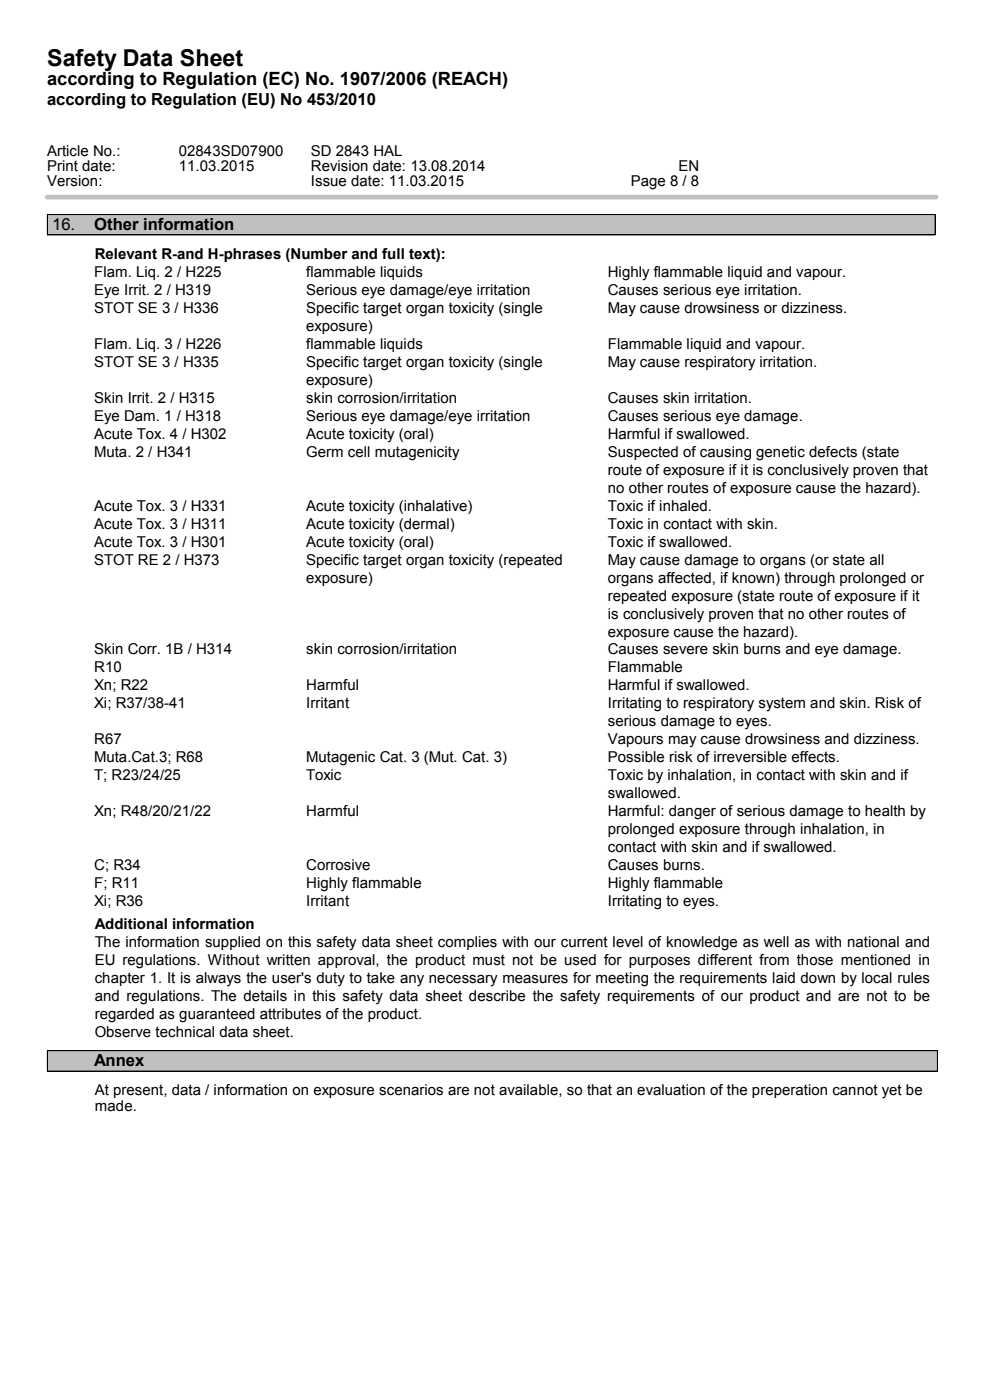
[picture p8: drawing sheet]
<svg xmlns="http://www.w3.org/2000/svg" width="210mm" height="297mm" viewBox="0 0 210 297" stroke-linecap="round" stroke-linejoin="round" font-family="sans-serif">
<defs><g id="words">
<text font-size="4.9" x="10" y="14">Safety Data Sheet</text>
<text font-size="3.9" x="10" y="18">according to Regulation (EC) No. 1907/2006 (REACH)</text>
<g font-size="3.5">
<text x="10" y="22.2">according to Regulation (EU) No 453/2010</text>
<text x="11.1" y="48.7">16.</text>
<text x="20" y="48.7">Other information</text>
<text x="20" y="226.1">Annex</text>
</g>
<g font-size="3.2">
<text x="10" y="33.2">Article No.:</text>
<text x="37.9" y="33.2">02843SD07900</text>
<text x="65.9" y="33.2">SD 2843 HAL</text>
<text x="10" y="36.3">Print date:</text>
<text x="10" y="39.5">Version:</text>
<text x="37.9" y="36.3">11.03.2015</text>
<text x="65.9" y="36.3">Revision date: 13.08.2014</text>
<text x="65.9" y="39.5">Issue date: 11.03.2015</text>
<text x="133.7" y="39.5">Page 8 / 8</text>
<text x="143.8" y="36.3">EN</text>
<text x="20" y="58.8">Flam. Liq. 2 / H225</text>
<text x="20.1" y="54.9">Relevant R-and H-phrases (Number and full text):</text>
<text x="64.9" y="58.8">flammable liquids</text>
<text x="128.8" y="58.8">Highly flammable liquid and vapour.</text>
<text x="20" y="62.6">Eye Irrit. 2 / H319</text>
<text x="64.9" y="62.6">Serious eye damage/eye irritation</text>
<text x="128.8" y="62.6">Causes serious eye irritation.</text>
<text x="20" y="66.4">STOT SE 3 / H336</text>
<text x="64.9" y="66.4">Specific target organ toxicity (single</text>
<text x="64.9" y="70.2">exposure)</text>
<text x="128.8" y="66.4">May cause drowsiness or dizziness.</text>
<text x="20" y="74">Flam. Liq. 3 / H226</text>
<text x="20" y="77.8">STOT SE 3 / H335</text>
<text x="64.9" y="74">flammable liquids</text>
<text x="64.9" y="77.8">Specific target organ toxicity (single</text>
<text x="128.8" y="74">Flammable liquid and vapour.</text>
<text x="128.8" y="77.8">May cause respiratory irritation.</text>
<text x="64.9" y="81.6">exposure)</text>
<text x="20" y="85.4">Skin Irrit. 2 / H315</text>
<text x="20" y="89.3">Eye Dam. 1 / H318</text>
<text x="64.9" y="85.4">skin corrosion/irritation</text>
<text x="64.9" y="89.3">Serious eye damage/eye irritation</text>
<text x="128.8" y="85.4">Causes skin irritation.</text>
<text x="128.8" y="89.3">Causes serious eye damage.</text>
<text x="20" y="93.1">Acute Tox. 4 / H302</text>
<text x="64.9" y="93.1">Acute toxicity (oral)</text>
<text x="128.8" y="93.1">Harmful if swallowed.</text>
<text x="20" y="96.9">Muta. 2 / H341</text>
<text x="64.9" y="96.9">Germ cell mutagenicity</text>
<text x="128.8" y="96.9">Suspected of causing genetic defects (state</text>
<text x="128.8" y="100.7">route of exposure if it is conclusively proven that</text>
<text x="128.8" y="104.5">no other routes of exposure cause the hazard).</text>
<text x="20" y="108.3">Acute Tox. 3 / H331</text>
<text x="20" y="112.1">Acute Tox. 3 / H311</text>
<text x="64.9" y="108.3">Acute toxicity (inhalative)</text>
<text x="64.9" y="112.1">Acute toxicity (dermal)</text>
<text x="128.8" y="108.3">Toxic if inhaled.</text>
<text x="128.8" y="112.1">Toxic in contact with skin.</text>
<text x="20" y="115.9">Acute Tox. 3 / H301</text>
<text x="20" y="119.8">STOT RE 2 / H373</text>
<text x="64.9" y="115.9">Acute toxicity (oral)</text>
<text x="64.9" y="119.8">Specific target organ toxicity (repeated</text>
<text x="128.8" y="115.9">Toxic if swallowed.</text>
<text x="128.8" y="119.8">May cause damage to organs (or state all</text>
<text x="64.9" y="123.6">exposure)</text>
<text x="128.8" y="123.6">organs affected, if known) through prolonged or</text>
<text x="128.8" y="127.4">repeated exposure (state route of exposure if it</text>
<text x="128.8" y="131.2">is conclusively proven that no other routes of</text>
<text x="128.8" y="135">exposure cause the hazard).</text>
<text x="20" y="138.8">Skin Corr. 1B / H314</text>
<text x="20" y="142.6">R10</text>
<text x="64.9" y="138.8">skin corrosion/irritation</text>
<text x="128.8" y="138.8">Causes severe skin burns and eye damage.</text>
<text x="128.8" y="142.6">Flammable</text>
<text x="20" y="146.4">Xn; R22</text>
<text x="64.9" y="146.4">Harmful</text>
<text x="128.8" y="146.4">Harmful if swallowed.</text>
<text x="20" y="150.3">Xi; R37/38-41</text>
<text x="64.9" y="150.3">Irritant</text>
<text x="128.8" y="150.3">Irritating to respiratory system and skin. Risk of</text>
<text x="128.8" y="154.1">serious damage to eyes.</text>
<text x="20" y="157.9">R67</text>
<text x="20" y="161.7">Muta.Cat.3; R68</text>
<text x="64.9" y="161.7">Mutagenic Cat. 3 (Mut. Cat. 3)</text>
<text x="128.8" y="157.9">Vapours may cause drowsiness and dizziness.</text>
<text x="128.8" y="161.7">Possible risk of irreversible effects.</text>
<text x="20" y="165.5">T; R23/24/25</text>
<text x="64.9" y="165.5">Toxic</text>
<text x="128.8" y="165.5">Toxic by inhalation, in contact with skin and if</text>
<text x="20" y="173.1">Xn; R48/20/21/22</text>
<text x="64.9" y="173.1">Harmful</text>
<text x="128.8" y="169.3">swallowed.</text>
<text x="128.8" y="173.1">Harmful: danger of serious damage to health by</text>
<text x="128.8" y="176.9">prolonged exposure through inhalation, in</text>
<text x="20" y="184.6">C; R34</text>
<text x="64.9" y="184.6">Corrosive</text>
<text x="128.8" y="180.7">contact with skin and if swallowed.</text>
<text x="128.8" y="184.6">Causes burns.</text>
<text x="20" y="188.4">F; R11</text>
<text x="64.9" y="188.4">Highly flammable</text>
<text x="128.8" y="188.4">Highly flammable</text>
<text x="20" y="192.2">Xi; R36</text>
<text x="20.1" y="197">Additional information</text>
<text x="64.9" y="192.2">Irritant</text>
<text x="128.8" y="192.2">Irritating to eyes.</text>
<text x="20.1" y="200.8">The information supplied on this safety data sheet complies with our current level of knowledge as well as with national and</text>
<text x="20.1" y="204.6">EU regulations. Without written approval, the product must not be used for purposes different from those mentioned in</text>
<text x="20.1" y="208.4">chapter 1. It is always the user's duty to take any necessary measures for meeting the requirements laid down by local rules</text>
<text x="20.1" y="212.2">and regulations. The details in this safety data sheet describe the safety requirements of our product and are not to be</text>
<text x="20.1" y="216.1">regarded as guaranteed attributes of the product.</text>
<text x="20.1" y="219.9">Observe technical data sheet.</text>
<text x="20.1" y="232.2">At present, data / information on exposure scenarios are not available, so that an evaluation of the preperation cannot yet be</text>
<text x="20.1" y="235.7">made.</text>
</g>
</g></defs>
<path d="M10 41.8h188.4" fill="none" stroke="#c0c0c0" stroke-width="1"/>
<g fill="#c0c0c0">
<path d="M10 45.5h9v4.4h-9z"/>
<path d="M19 45.5h149.7v4.4h-149.7z"/>
<path d="M168.7 45.5h29.5v4.4h-29.5z"/>
</g>
<path d="M10 45.5h188.2M10 49.8h188.2M10 45.6v4.2M198.2 45.6v4.2" fill="none" stroke="#000" stroke-width=".21"/>
<path d="M10 51.9l.1 4z" fill="#fff"/>
<path d="M10 51.9v3.9" fill="none" stroke="#fff" stroke-width=".21"/>
<path d="M18.9 51.9l.1 4z" fill="#fff"/>
<path d="M18.9 51.9v3.9" fill="none" stroke="#fff" stroke-width=".21"/>
<path d="M19 51.9l179.2 .1z" fill="#fff"/>
<path d="M19 51.9h179.2" fill="none" stroke="#fff" stroke-width=".21"/>
<path d="M19 55.8l179.2 .1z" fill="#fff"/>
<path d="M19 55.8h179.2" fill="none" stroke="#fff" stroke-width=".21"/>
<path d="M19 52l.1 3.8z" fill="#fff"/>
<path d="M19 52v3.7" fill="none" stroke="#fff" stroke-width=".21"/>
<path d="M198.1 52l.1 3.8z" fill="#fff"/>
<path d="M198.2 52v3.7" fill="none" stroke="#fff" stroke-width=".21"/>
<path d="M10 194.1l.1 3.8z" fill="#fff"/>
<path d="M10 194.2v3.7" fill="none" stroke="#fff" stroke-width=".21"/>
<path d="M18.9 194.1l.1 3.8z" fill="#fff"/>
<path d="M18.9 194.2v3.7" fill="none" stroke="#fff" stroke-width=".21"/>
<path d="M19 194.1l.1 3.8z" fill="#fff"/>
<path d="M19 194.2v3.7" fill="none" stroke="#fff" stroke-width=".21"/>
<path d="M198.1 194.1l.1 3.8z" fill="#fff"/>
<path d="M198.2 194.2v3.7" fill="none" stroke="#fff" stroke-width=".21"/>
<path d="M10 197.9l.1 22.9z" fill="#fff"/>
<path d="M10 198v22.8" fill="none" stroke="#fff" stroke-width=".21"/>
<path d="M18.9 197.9l.1 22.9z" fill="#fff"/>
<path d="M18.9 198v22.8" fill="none" stroke="#fff" stroke-width=".21"/>
<path d="M19 197.9l.1 22.9z" fill="#fff"/>
<path d="M19 198v22.8" fill="none" stroke="#fff" stroke-width=".21"/>
<path d="M198.1 197.9l.1 22.9z" fill="#fff"/>
<path d="M198.2 198v22.8" fill="none" stroke="#fff" stroke-width=".21"/>
<g fill="#c0c0c0">
<path d="M10 222.8h9v4.4h-9z"/>
<path d="M19 222.8h149.7v4.4h-149.7z"/>
<path d="M168.7 222.8h30v4.4h-30z"/>
</g>
<path d="M10 222.8h188.7M10 227.2h188.7M10 222.9v4.2M198.7 222.9v4.2" fill="none" stroke="#000" stroke-width=".21"/>
<path d="M10 229.2l9 .1z" fill="#fff"/>
<path d="M10 229.3h8.9" fill="none" stroke="#fff" stroke-width=".21"/>
<path d="M10 236.4l9 .1z" fill="#fff"/>
<path d="M10 236.5h8.9" fill="none" stroke="#fff" stroke-width=".21"/>
<path d="M10 229.3l.1 7.1z" fill="#fff"/>
<path d="M10 229.4v7" fill="none" stroke="#fff" stroke-width=".21"/>
<path d="M18.9 229.3l.1 7.1z" fill="#fff"/>
<path d="M18.9 229.4v7" fill="none" stroke="#fff" stroke-width=".21"/>
<path d="M19 229.2l179.2 .1z" fill="#fff"/>
<path d="M19 229.3h179.2" fill="none" stroke="#fff" stroke-width=".21"/>
<path d="M19 236.4l179.2 .1z" fill="#fff"/>
<path d="M19 236.5h179.2" fill="none" stroke="#fff" stroke-width=".21"/>
<path d="M19 229.3l.1 7.1z" fill="#fff"/>
<path d="M19 229.4v7" fill="none" stroke="#fff" stroke-width=".21"/>
<path d="M198.1 229.3l.1 7.1z" fill="#fff"/>
<path d="M198.2 229.4v7" fill="none" stroke="#fff" stroke-width=".21"/>
<path d="M10 241.3l9 .1z" fill="#fff"/>
<path d="M10 241.4h8.9" fill="none" stroke="#fff" stroke-width=".21"/>
<path d="M10 237.5l.1 3.8z" fill="#fff"/>
<path d="M10 237.6v3.7" fill="none" stroke="#fff" stroke-width=".21"/>
<path d="M18.9 237.5l.1 3.8z" fill="#fff"/>
<path d="M18.9 237.6v3.7" fill="none" stroke="#fff" stroke-width=".21"/>
<path d="M19 241.3l179.2 .1z" fill="#fff"/>
<path d="M19 241.4h179.2" fill="none" stroke="#fff" stroke-width=".21"/>
<path d="M19 237.5l.1 3.8z" fill="#fff"/>
<path d="M19 237.6v3.7" fill="none" stroke="#fff" stroke-width=".21"/>
<path d="M198.1 237.5l.1 3.8z" fill="#fff"/>
<path d="M198.2 237.6v3.7" fill="none" stroke="#fff" stroke-width=".21"/>
<use href="#words"/>
</svg>
